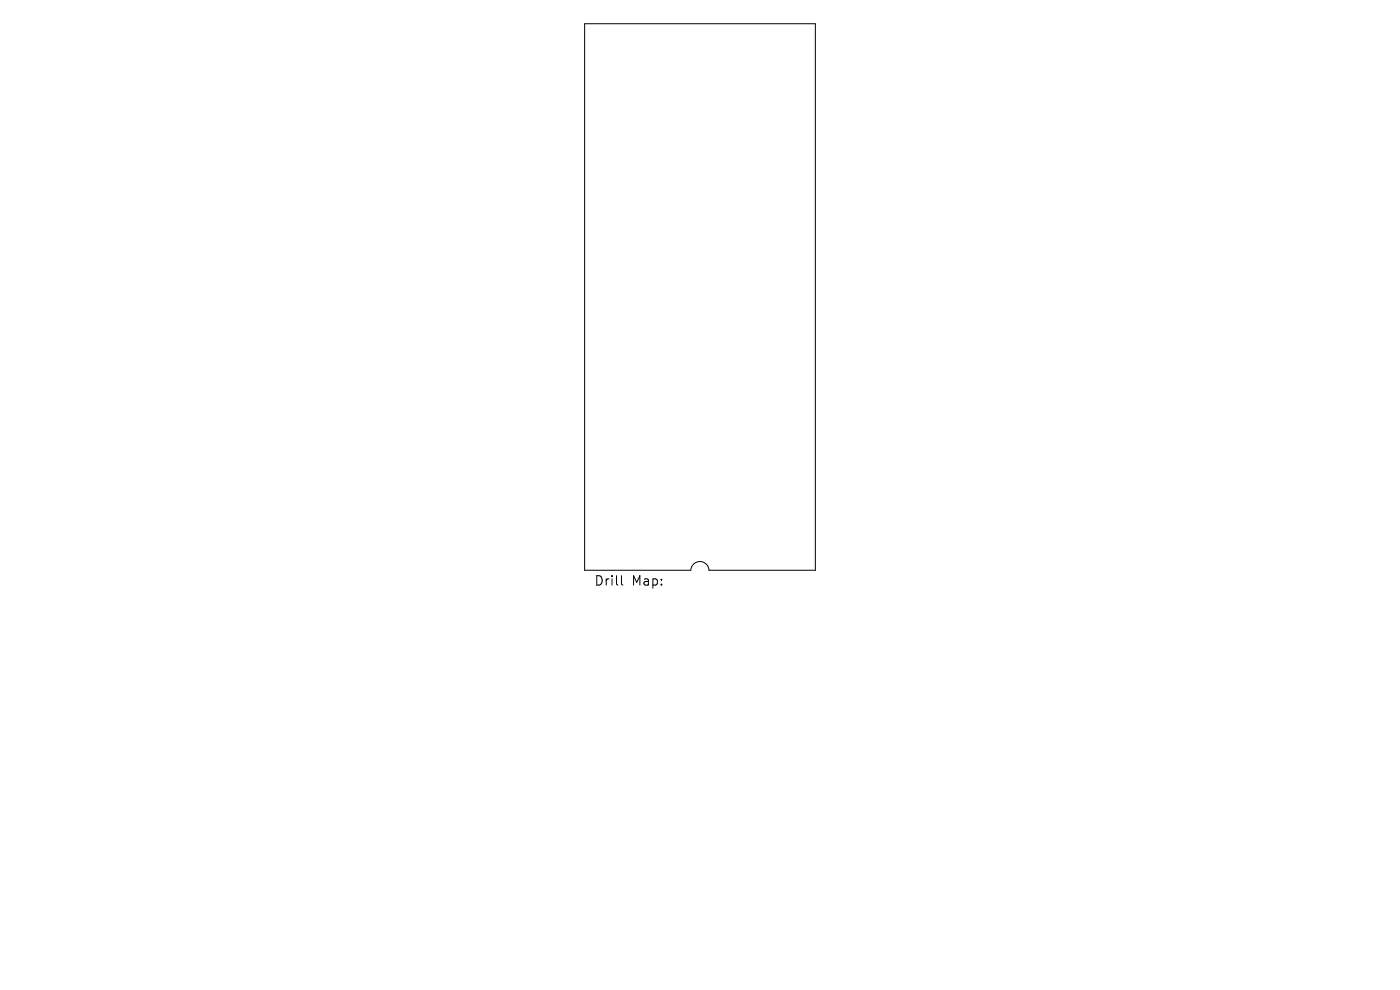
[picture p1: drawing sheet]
<svg xmlns="http://www.w3.org/2000/svg" width="297mm" height="210mm" viewBox="0 0 297 210" stroke-linecap="round" stroke-linejoin="round" font-family="sans-serif">
<defs><g id="words">
<g font-size="2.8">
<text x="126" y="124.5">Drill</text>
<text x="134" y="124.5">Map:</text>
</g>
</g></defs>
<path d="M124 5h49v116h-22.6a1.93 1.93 0 0 0-1.9-1.9 1.93 1.93 0 0 0-1.9 1.9h-22.6zM131.8 122.1v1.7l.3 .3" fill="none" stroke="#000" stroke-width=".21"/>
<use href="#words"/>
</svg>
